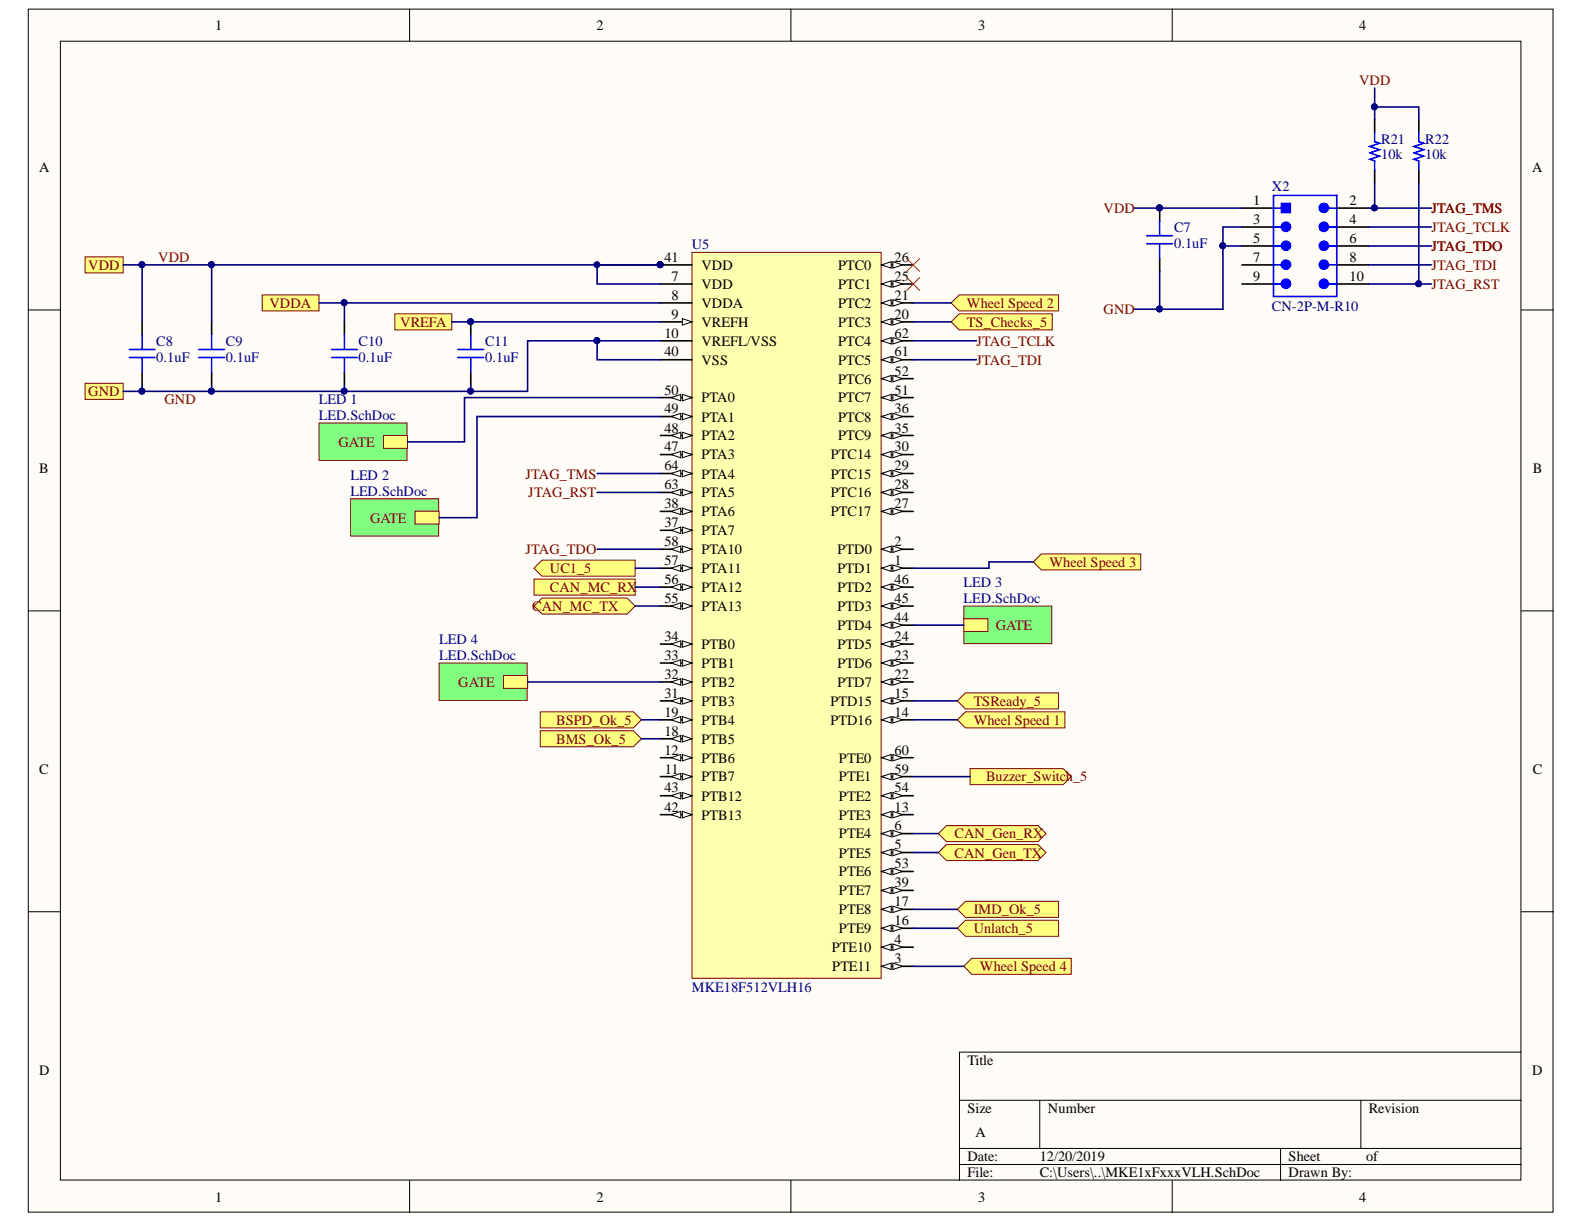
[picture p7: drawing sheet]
<svg xmlns="http://www.w3.org/2000/svg" width="279mm" height="216mm" viewBox="0 0 279 216" stroke-linecap="round" stroke-linejoin="round" font-family="sans-serif">
<defs><g id="words">
<g font-size="2.5">
<text x="38" y="5.3">1</text>
<text x="105.2" y="5.3">2</text>
<text x="172.5" y="5.3">3</text>
<text x="239.7" y="5.3">4</text>
<text x="6.9" y="30.4">A</text>
<text x="270.3" y="30.4">A</text>
<text x="221" y="36.2">1</text>
<text x="221" y="39.5">3</text>
<text x="238" y="36.2">2</text>
<text x="238" y="39.5">4</text>
<text x="117.2" y="46.2">41</text>
<text x="123.7" y="47.6">VDD</text>
<text x="147.8" y="47.6">PTC0</text>
<text x="157.8" y="46.2">26</text>
<text x="221" y="42.8">5</text>
<text x="221" y="46.2">7</text>
<text x="238" y="42.8">6</text>
<text x="238" y="46.2">8</text>
<text x="118.5" y="49.5">7</text>
<text x="118.5" y="52.9">8</text>
<text x="123.7" y="50.9">VDD</text>
<text x="147.8" y="50.9">PTC1</text>
<text x="157.8" y="52.9">21</text>
<text x="157.8" y="49.5">25</text>
<text x="221" y="49.5">9</text>
<text x="238" y="49.5">10</text>
<text x="117.2" y="59.6">10</text>
<text x="118.5" y="56.2">9</text>
<text x="123.7" y="54.3">VDDA</text>
<text x="123.7" y="57.6">VREFH</text>
<text x="147.8" y="57.6">PTC3</text>
<text x="147.8" y="54.3">PTC2</text>
<text x="157.8" y="56.2">20</text>
<text x="157.8" y="59.6">62</text>
<text x="117.2" y="62.9">40</text>
<text x="123.7" y="61">VREFL/VSS</text>
<text x="123.7" y="64.3">VSS</text>
<text x="147.8" y="64.3">PTC5</text>
<text x="147.8" y="61">PTC4</text>
<text x="157.8" y="62.9">61</text>
<text x="117.2" y="69.6">50</text>
<text x="123.7" y="71">PTA0</text>
<text x="147.8" y="71">PTC7</text>
<text x="147.8" y="67.7">PTC6</text>
<text x="157.8" y="69.6">51</text>
<text x="157.8" y="66.2">52</text>
<text x="117.2" y="76.3">48</text>
<text x="117.2" y="72.9">49</text>
<text x="123.7" y="77.7">PTA2</text>
<text x="123.7" y="74.4">PTA1</text>
<text x="147.8" y="77.7">PTC9</text>
<text x="147.8" y="74.4">PTC8</text>
<text x="157.8" y="76.3">35</text>
<text x="157.8" y="72.9">36</text>
<text x="6.9" y="83.5">B</text>
<text x="117.2" y="79.6">47</text>
<text x="117.2" y="83">64</text>
<text x="123.7" y="81">PTA3</text>
<text x="146.5" y="81">PTC14</text>
<text x="157.8" y="83">29</text>
<text x="157.8" y="79.6">30</text>
<text x="270.3" y="83.5">B</text>
<text x="117.2" y="89.7">38</text>
<text x="117.2" y="86.3">63</text>
<text x="123.7" y="87.7">PTA5</text>
<text x="123.7" y="84.4">PTA4</text>
<text x="146.5" y="87.7">PTC16</text>
<text x="146.5" y="84.4">PTC15</text>
<text x="157.8" y="89.7">27</text>
<text x="157.8" y="86.3">28</text>
<text x="117.2" y="93">37</text>
<text x="123.7" y="94.4">PTA7</text>
<text x="123.7" y="91.1">PTA6</text>
<text x="146.5" y="91.1">PTC17</text>
<text x="117.2" y="99.7">57</text>
<text x="117.2" y="96.3">58</text>
<text x="123.7" y="101.1">PTA11</text>
<text x="123.7" y="97.8">PTA10</text>
<text x="147.7" y="101.1">PTD1</text>
<text x="147.7" y="97.8">PTD0</text>
<text x="157.8" y="99.7">1</text>
<text x="157.8" y="96.3">2</text>
<text x="117.2" y="106.4">55</text>
<text x="117.2" y="103">56</text>
<text x="123.7" y="107.7">PTA13</text>
<text x="123.7" y="104.4">PTA12</text>
<text x="147.7" y="107.7">PTD3</text>
<text x="147.7" y="104.4">PTD2</text>
<text x="157.8" y="106.4">45</text>
<text x="157.8" y="103">46</text>
<text x="117.2" y="113.1">34</text>
<text x="147.7" y="111.1">PTD4</text>
<text x="157.8" y="113.1">24</text>
<text x="157.8" y="109.7">44</text>
<text x="117.2" y="119.7">32</text>
<text x="117.2" y="116.4">33</text>
<text x="123.7" y="117.8">PTB1</text>
<text x="123.7" y="114.5">PTB0</text>
<text x="147.7" y="117.8">PTD6</text>
<text x="147.7" y="114.5">PTD5</text>
<text x="157.8" y="119.7">22</text>
<text x="157.8" y="116.4">23</text>
<text x="117.2" y="123">31</text>
<text x="123.7" y="124.5">PTB3</text>
<text x="123.7" y="121.2">PTB2</text>
<text x="146.5" y="124.5">PTD15</text>
<text x="147.7" y="121.2">PTD7</text>
<text x="157.8" y="123">15</text>
<text x="117.2" y="129.8">18</text>
<text x="117.2" y="126.4">19</text>
<text x="123.7" y="131.2">PTB5</text>
<text x="123.7" y="127.9">PTB4</text>
<text x="146.5" y="127.9">PTD16</text>
<text x="157.8" y="126.4">14</text>
<text x="6.9" y="136.6">C</text>
<text x="117.2" y="133.1">12</text>
<text x="117.3" y="136.5">11</text>
<text x="123.7" y="137.8">PTB7</text>
<text x="123.7" y="134.5">PTB6</text>
<text x="148" y="137.8">PTE1</text>
<text x="148" y="134.5">PTE0</text>
<text x="157.8" y="136.5">59</text>
<text x="157.8" y="133.1">60</text>
<text x="270.3" y="136.6">C</text>
<text x="117.2" y="143.2">42</text>
<text x="117.2" y="139.8">43</text>
<text x="123.7" y="141.2">PTB12</text>
<text x="148" y="141.2">PTE2</text>
<text x="157.8" y="143.2">13</text>
<text x="157.8" y="139.8">54</text>
<text x="123.7" y="144.6">PTB13</text>
<text x="148" y="147.9">PTE4</text>
<text x="148" y="144.6">PTE3</text>
<text x="157.8" y="149.8">5</text>
<text x="157.8" y="146.5">6</text>
<text x="148" y="151.3">PTE5</text>
<text x="148" y="154.6">PTE6</text>
<text x="157.8" y="153.1">53</text>
<text x="148" y="161.2">PTE8</text>
<text x="148" y="157.9">PTE7</text>
<text x="157.8" y="159.9">17</text>
<text x="157.8" y="156.5">39</text>
<text x="146.7" y="167.9">PTE10</text>
<text x="148" y="164.6">PTE9</text>
<text x="157.8" y="166.6">4</text>
<text x="157.8" y="163.2">16</text>
<text x="146.8" y="171.3">PTE11</text>
<text x="157.8" y="169.9">3</text>
<text x="6.9" y="189.6">D</text>
<text x="170.6" y="187.9">Title</text>
<text x="270.3" y="189.6">D</text>
<text x="170.6" y="196.4">Size</text>
<text x="184.9" y="196.4">Number</text>
<text x="241.4" y="196.4">Revision</text>
<text x="172.1" y="200.6">A</text>
<text x="170.6" y="204.8">Date:</text>
<text x="170.6" y="207.6">File:</text>
<text x="183.4" y="204.8">12/20/2019</text>
<text x="183.4" y="207.6">C:\Users\..\MKE1xFxxxVLH.SchDoc</text>
<text x="227.3" y="204.8">Sheet</text>
<text x="227.3" y="207.6">Drawn By:</text>
<text x="241" y="204.8">of</text>
<text x="38" y="211.9">1</text>
<text x="105.2" y="211.9">2</text>
<text x="172.5" y="211.9">3</text>
<text x="239.7" y="211.9">4</text>
</g>
<g font-size="2.5" fill="#800000">
<text x="239.7" y="14.9">VDD</text>
<text x="194.7" y="37.6">VDD</text>
<text x="252.5" y="37.6">JTAG_TMS</text>
<text x="252.5" y="40.9">JTAG_TCLK</text>
<text x="15.6" y="47.6">VDD</text>
<text x="27.9" y="46.2">VDD</text>
<text x="252.5" y="44.3">JTAG_TDO</text>
<text x="252.5" y="47.6">JTAG_TDI</text>
<text x="252.5" y="50.9">JTAG_RST</text>
<text x="47.5" y="54.3">VDDA</text>
<text x="70.6" y="57.6">VREFA</text>
<text x="170.6" y="57.6">TS_Checks_5</text>
<text x="170.6" y="54.3">Wheel Speed 2</text>
<text x="194.7" y="55.4">GND</text>
<text x="172.3" y="64.3">JTAG_TDI</text>
<text x="172.3" y="61">JTAG_TCLK</text>
<text x="15.6" y="69.9">GND</text>
<text x="29" y="71.3">GND</text>
<text x="59.7" y="78.8">GATE</text>
<text x="92.7" y="84.4">JTAG_TMS</text>
<text x="93.2" y="87.7">JTAG_RST</text>
<text x="65.3" y="92.2">GATE</text>
<text x="92.7" y="97.8">JTAG_TDO</text>
<text x="97" y="101.1">UC1_5</text>
<text x="185.1" y="100">Wheel Speed 3</text>
<text x="93.9" y="107.7">CAN_MC_TX</text>
<text x="97" y="104.4">CAN_MC_RX</text>
<text x="175.6" y="111.1">GATE</text>
<text x="80.8" y="121.2">GATE</text>
<text x="171.7" y="124.5">TSReady_5</text>
<text x="98.1" y="127.9">BSPD_Ok_5</text>
<text x="98.1" y="131.2">BMS_Ok_5</text>
<text x="171.7" y="127.9">Wheel Speed 1</text>
<text x="173.9" y="137.8">Buzzer_Switch_5</text>
<text x="168.4" y="147.9">CAN_Gen_RX</text>
<text x="168.4" y="151.3">CAN_Gen_TX</text>
<text x="171.7" y="161.2">IMD_Ok_5</text>
<text x="171.7" y="164.6">Unlatch_5</text>
<text x="172.8" y="171.3">Wheel Speed 4</text>
</g>
<g font-size="2.5" fill="#000080">
<text x="243.6" y="28.1">10k</text>
<text x="243.6" y="25.3">R21</text>
<text x="251.4" y="28.1">10k</text>
<text x="251.4" y="25.3">R22</text>
<text x="224.3" y="33.6">X2</text>
<text x="207.1" y="40.9">C7</text>
<text x="122" y="43.9">U5</text>
<text x="207.1" y="43.8">0.1uF</text>
<text x="224.3" y="54.8">CN-2P-M-R10</text>
<text x="27.6" y="63.8">0.1uF</text>
<text x="27.6" y="61">C8</text>
<text x="39.8" y="63.8">0.1uF</text>
<text x="39.8" y="61">C9</text>
<text x="63.3" y="63.8">0.1uF</text>
<text x="63.3" y="61">C10</text>
<text x="85.6" y="63.8">0.1uF</text>
<text x="85.6" y="61">C11</text>
<text x="56.2" y="71.2">LED 1</text>
<text x="56.2" y="74">LED.SchDoc</text>
<text x="61.8" y="84.7">LED 2</text>
<text x="61.8" y="87.5">LED.SchDoc</text>
<text x="170" y="103.6">LED 3</text>
<text x="170" y="106.4">LED.SchDoc</text>
<text x="77.5" y="113.6">LED 4</text>
<text x="77.5" y="116.4">LED.SchDoc</text>
<text x="122" y="174.9">MKE18F512VLH16</text>
</g>
</g></defs>
<g fill="#fffcf8" stroke="#000" stroke-width=".18">
<path d="M5 1.6h268.9v212.2h-268.9z"/>
<path d="M10.7 7.3h257.6v200.8h-257.6z"/>
</g>
<g fill="none" stroke="#000" stroke-width=".18">
<path d="M72.2 1.6v5.7M139.5 1.6v5.7M206.8 1.6v5.7M5 54.7h5.7M268.4 54.7h5.6M5 107.8h5.7M268.4 107.8h5.6M5 160.8h5.7M268.4 160.8h5.6M169.2 194.1h99.2M183.4 194.1v8.5M240 194.1v8.5"/>
<path d="M268.4 185.6h-99.2v22.6M72.2 208.2v5.7M139.5 208.2v5.7M169.2 202.6h99.2M169.2 205.4h99.2M206.8 208.2v5.7M225.9 202.6v5.6"/>
</g>
<path d="M122.1 44.5h33.3v128.1h-33.3z" fill="#ffffb0" stroke="#800000" stroke-width=".18"/>
<path d="M155.5 100.2h5.6" fill="none" stroke="#000" stroke-width=".28"/>
<path d="M155.5 100.2l1.7-.5v1.1z" fill="#fffcf8"/>
<path d="M155.5 100.2l1.7-.5v1.1z" fill="none" stroke="#000" stroke-width=".18"/>
<path d="M157.5 99.7l1.7 .5-1.7 .6z" fill="#fffcf8"/>
<path d="M157.5 99.7l1.7 .5-1.7 .6z" fill="none" stroke="#000" stroke-width=".18"/>
<path d="M155.5 96.9h5.6" fill="none" stroke="#000" stroke-width=".28"/>
<path d="M155.5 96.9l1.7-.6v1.1z" fill="#fffcf8"/>
<path d="M155.5 96.9l1.7-.6v1.1z" fill="none" stroke="#000" stroke-width=".18"/>
<path d="M157.5 96.3l1.7 .6-1.7 .5z" fill="#fffcf8"/>
<path d="M157.5 96.3l1.7 .6-1.7 .5z" fill="none" stroke="#000" stroke-width=".18"/>
<path d="M155.5 170.4h5.6" fill="none" stroke="#000" stroke-width=".28"/>
<path d="M155.5 170.4l1.7-.5v1.1z" fill="#fffcf8"/>
<path d="M155.5 170.4l1.7-.5v1.1z" fill="none" stroke="#000" stroke-width=".18"/>
<path d="M157.5 169.9l1.7 .5-1.7 .6z" fill="#fffcf8"/>
<path d="M157.5 169.9l1.7 .5-1.7 .6z" fill="none" stroke="#000" stroke-width=".18"/>
<path d="M155.5 167.1h5.6" fill="none" stroke="#000" stroke-width=".28"/>
<path d="M155.5 167.1l1.7-.6v1.1z" fill="#fffcf8"/>
<path d="M155.5 167.1l1.7-.6v1.1z" fill="none" stroke="#000" stroke-width=".18"/>
<path d="M157.5 166.5l1.7 .6-1.7 .5z" fill="#fffcf8"/>
<path d="M157.5 166.5l1.7 .6-1.7 .5z" fill="none" stroke="#000" stroke-width=".18"/>
<path d="M155.5 150.4h5.6" fill="none" stroke="#000" stroke-width=".28"/>
<path d="M155.5 150.4l1.7-.6v1.1z" fill="#fffcf8"/>
<path d="M155.5 150.4l1.7-.6v1.1z" fill="none" stroke="#000" stroke-width=".18"/>
<path d="M157.5 149.8l1.7 .6-1.7 .5z" fill="#fffcf8"/>
<path d="M157.5 149.8l1.7 .6-1.7 .5z" fill="none" stroke="#000" stroke-width=".18"/>
<path d="M155.5 147h5.6" fill="none" stroke="#000" stroke-width=".28"/>
<path d="M155.5 147l1.7-.5v1.1z" fill="#fffcf8"/>
<path d="M155.5 147l1.7-.5v1.1z" fill="none" stroke="#000" stroke-width=".18"/>
<path d="M157.5 146.5l1.7 .5-1.7 .6z" fill="#fffcf8"/>
<path d="M157.5 146.5l1.7 .5-1.7 .6z" fill="none" stroke="#000" stroke-width=".18"/>
<path d="M116.5 50.1h5.6M116.5 53.4h5.6M116.5 56.8h5.6" fill="none" stroke="#000" stroke-width=".28"/>
<path d="M120.4 56.2l1.7 .6-1.7 .5z" fill="#fffcf8"/>
<path d="M120.4 56.2l1.7 .6-1.7 .5z" fill="none" stroke="#000" stroke-width=".18"/>
<path d="M116.5 60.1h5.6M116.5 137h5.6" fill="none" stroke="#000" stroke-width=".28"/>
<path d="M120.4 136.4l1.7 .6-1.7 .6z" fill="#fffcf8"/>
<path d="M120.4 136.4l1.7 .6-1.7 .6z" fill="none" stroke="#000" stroke-width=".18"/>
<path d="M118.4 137l1.7-.6v1.2z" fill="#fffcf8"/>
<path d="M118.4 137l1.7-.6v1.2z" fill="none" stroke="#000" stroke-width=".18"/>
<path d="M116.5 133.6h5.6" fill="none" stroke="#000" stroke-width=".28"/>
<path d="M120.4 133.1l1.7 .5-1.7 .6z" fill="#fffcf8"/>
<path d="M120.4 133.1l1.7 .5-1.7 .6z" fill="none" stroke="#000" stroke-width=".18"/>
<path d="M118.4 133.6l1.7-.5v1.1z" fill="#fffcf8"/>
<path d="M118.4 133.6l1.7-.5v1.1z" fill="none" stroke="#000" stroke-width=".18"/>
<path d="M155.5 143.7h5.6" fill="none" stroke="#000" stroke-width=".28"/>
<path d="M155.5 143.7l1.7-.6v1.2z" fill="#fffcf8"/>
<path d="M155.5 143.7l1.7-.6v1.2z" fill="none" stroke="#000" stroke-width=".18"/>
<path d="M157.5 143.1l1.7 .6-1.7 .6z" fill="#fffcf8"/>
<path d="M157.5 143.1l1.7 .6-1.7 .6z" fill="none" stroke="#000" stroke-width=".18"/>
<path d="M155.5 127h5.6" fill="none" stroke="#000" stroke-width=".28"/>
<path d="M155.5 127l1.7-.6v1.1z" fill="#fffcf8"/>
<path d="M155.5 127l1.7-.6v1.1z" fill="none" stroke="#000" stroke-width=".18"/>
<path d="M157.5 126.4l1.7 .6-1.7 .5z" fill="#fffcf8"/>
<path d="M157.5 126.4l1.7 .6-1.7 .5z" fill="none" stroke="#000" stroke-width=".18"/>
<path d="M155.5 123.6h5.6" fill="none" stroke="#000" stroke-width=".28"/>
<path d="M155.5 123.6l1.7-.5v1.1z" fill="#fffcf8"/>
<path d="M155.5 123.6l1.7-.5v1.1z" fill="none" stroke="#000" stroke-width=".18"/>
<path d="M157.5 123.1l1.7 .5-1.7 .6z" fill="#fffcf8"/>
<path d="M157.5 123.1l1.7 .5-1.7 .6z" fill="none" stroke="#000" stroke-width=".18"/>
<path d="M155.5 163.7h5.6" fill="none" stroke="#000" stroke-width=".28"/>
<path d="M155.5 163.7l1.7-.5v1.1z" fill="#fffcf8"/>
<path d="M155.5 163.7l1.7-.5v1.1z" fill="none" stroke="#000" stroke-width=".18"/>
<path d="M157.5 163.2l1.7 .5-1.7 .6z" fill="#fffcf8"/>
<path d="M157.5 163.2l1.7 .5-1.7 .6z" fill="none" stroke="#000" stroke-width=".18"/>
<path d="M155.5 160.4h5.6" fill="none" stroke="#000" stroke-width=".28"/>
<path d="M155.5 160.4l1.7-.6v1.2z" fill="#fffcf8"/>
<path d="M155.5 160.4l1.7-.6v1.2z" fill="none" stroke="#000" stroke-width=".18"/>
<path d="M157.5 159.8l1.7 .6-1.7 .6z" fill="#fffcf8"/>
<path d="M157.5 159.8l1.7 .6-1.7 .6z" fill="none" stroke="#000" stroke-width=".18"/>
<path d="M116.5 130.3h5.6" fill="none" stroke="#000" stroke-width=".28"/>
<path d="M120.4 129.7l1.7 .6-1.7 .6z" fill="#fffcf8"/>
<path d="M120.4 129.7l1.7 .6-1.7 .6z" fill="none" stroke="#000" stroke-width=".18"/>
<path d="M118.4 130.3l1.7-.6v1.2z" fill="#fffcf8"/>
<path d="M118.4 130.3l1.7-.6v1.2z" fill="none" stroke="#000" stroke-width=".18"/>
<path d="M116.5 127h5.6" fill="none" stroke="#000" stroke-width=".28"/>
<path d="M120.4 126.4l1.7 .6-1.7 .5z" fill="#fffcf8"/>
<path d="M120.4 126.4l1.7 .6-1.7 .5z" fill="none" stroke="#000" stroke-width=".18"/>
<path d="M118.4 127l1.7-.6v1.1z" fill="#fffcf8"/>
<path d="M118.4 127l1.7-.6v1.1z" fill="none" stroke="#000" stroke-width=".18"/>
<path d="M155.5 56.8h5.6" fill="none" stroke="#000" stroke-width=".28"/>
<path d="M155.5 56.8l1.7-.6v1.1z" fill="#fffcf8"/>
<path d="M155.5 56.8l1.7-.6v1.1z" fill="none" stroke="#000" stroke-width=".18"/>
<path d="M157.5 56.2l1.7 .6-1.7 .5z" fill="#fffcf8"/>
<path d="M157.5 56.2l1.7 .6-1.7 .5z" fill="none" stroke="#000" stroke-width=".18"/>
<path d="M155.5 53.4h5.6" fill="none" stroke="#000" stroke-width=".28"/>
<path d="M155.5 53.4l1.7-.5v1.1z" fill="#fffcf8"/>
<path d="M155.5 53.4l1.7-.5v1.1z" fill="none" stroke="#000" stroke-width=".18"/>
<path d="M157.5 52.9l1.7 .5-1.7 .6z" fill="#fffcf8"/>
<path d="M157.5 52.9l1.7 .5-1.7 .6z" fill="none" stroke="#000" stroke-width=".18"/>
<path d="M155.5 120.3h5.6" fill="none" stroke="#000" stroke-width=".28"/>
<path d="M155.5 120.3l1.7-.6v1.2z" fill="#fffcf8"/>
<path d="M155.5 120.3l1.7-.6v1.2z" fill="none" stroke="#000" stroke-width=".18"/>
<path d="M157.5 119.7l1.7 .6-1.7 .6z" fill="#fffcf8"/>
<path d="M157.5 119.7l1.7 .6-1.7 .6z" fill="none" stroke="#000" stroke-width=".18"/>
<path d="M155.5 116.9h5.6" fill="none" stroke="#000" stroke-width=".28"/>
<path d="M155.5 116.9l1.7-.5v1.1z" fill="#fffcf8"/>
<path d="M155.5 116.9l1.7-.5v1.1z" fill="none" stroke="#000" stroke-width=".18"/>
<path d="M157.5 116.4l1.7 .5-1.7 .6z" fill="#fffcf8"/>
<path d="M157.5 116.4l1.7 .5-1.7 .6z" fill="none" stroke="#000" stroke-width=".18"/>
<path d="M155.5 113.6h5.6" fill="none" stroke="#000" stroke-width=".28"/>
<path d="M155.5 113.6l1.7-.6v1.2z" fill="#fffcf8"/>
<path d="M155.5 113.6l1.7-.6v1.2z" fill="none" stroke="#000" stroke-width=".18"/>
<path d="M157.5 113l1.7 .6-1.7 .6z" fill="#fffcf8"/>
<path d="M157.5 113l1.7 .6-1.7 .6z" fill="none" stroke="#000" stroke-width=".18"/>
<path d="M155.5 50.1h5.6" fill="none" stroke="#000" stroke-width=".28"/>
<path d="M155.5 50.1l1.7-.6v1.2z" fill="#fffcf8"/>
<path d="M155.5 50.1l1.7-.6v1.2z" fill="none" stroke="#000" stroke-width=".18"/>
<path d="M157.5 49.5l1.7 .6-1.7 .6z" fill="#fffcf8"/>
<path d="M157.5 49.5l1.7 .6-1.7 .6z" fill="none" stroke="#000" stroke-width=".18"/>
<path d="M155.5 46.7h5.6" fill="none" stroke="#000" stroke-width=".28"/>
<path d="M155.5 46.7l1.7-.5v1.1z" fill="#fffcf8"/>
<path d="M155.5 46.7l1.7-.5v1.1z" fill="none" stroke="#000" stroke-width=".18"/>
<path d="M157.5 46.2l1.7 .5-1.7 .6z" fill="#fffcf8"/>
<path d="M157.5 46.2l1.7 .5-1.7 .6z" fill="none" stroke="#000" stroke-width=".18"/>
<path d="M155.5 90.2h5.6" fill="none" stroke="#000" stroke-width=".28"/>
<path d="M155.5 90.2l1.7-.6v1.2z" fill="#fffcf8"/>
<path d="M155.5 90.2l1.7-.6v1.2z" fill="none" stroke="#000" stroke-width=".18"/>
<path d="M157.5 89.6l1.7 .6-1.7 .6z" fill="#fffcf8"/>
<path d="M157.5 89.6l1.7 .6-1.7 .6z" fill="none" stroke="#000" stroke-width=".18"/>
<path d="M155.5 86.9h5.6" fill="none" stroke="#000" stroke-width=".28"/>
<path d="M155.5 86.9l1.7-.6v1.1z" fill="#fffcf8"/>
<path d="M155.5 86.9l1.7-.6v1.1z" fill="none" stroke="#000" stroke-width=".18"/>
<path d="M157.5 86.3l1.7 .6-1.7 .5z" fill="#fffcf8"/>
<path d="M157.5 86.3l1.7 .6-1.7 .5z" fill="none" stroke="#000" stroke-width=".18"/>
<path d="M155.5 83.5h5.6" fill="none" stroke="#000" stroke-width=".28"/>
<path d="M155.5 83.5l1.7-.5v1.1z" fill="#fffcf8"/>
<path d="M155.5 83.5l1.7-.5v1.1z" fill="none" stroke="#000" stroke-width=".18"/>
<path d="M157.5 83l1.7 .5-1.7 .6z" fill="#fffcf8"/>
<path d="M157.5 83l1.7 .5-1.7 .6z" fill="none" stroke="#000" stroke-width=".18"/>
<path d="M155.5 80.2h5.6" fill="none" stroke="#000" stroke-width=".28"/>
<path d="M155.5 80.2l1.7-.6v1.1z" fill="#fffcf8"/>
<path d="M155.5 80.2l1.7-.6v1.1z" fill="none" stroke="#000" stroke-width=".18"/>
<path d="M157.5 79.6l1.7 .6-1.7 .5z" fill="#fffcf8"/>
<path d="M157.5 79.6l1.7 .6-1.7 .5z" fill="none" stroke="#000" stroke-width=".18"/>
<path d="M116.5 123.6h5.6" fill="none" stroke="#000" stroke-width=".28"/>
<path d="M120.4 123.1l1.7 .5-1.7 .6z" fill="#fffcf8"/>
<path d="M120.4 123.1l1.7 .5-1.7 .6z" fill="none" stroke="#000" stroke-width=".18"/>
<path d="M118.4 123.6l1.7-.5v1.1z" fill="#fffcf8"/>
<path d="M118.4 123.6l1.7-.5v1.1z" fill="none" stroke="#000" stroke-width=".18"/>
<path d="M116.5 120.3h5.6" fill="none" stroke="#000" stroke-width=".28"/>
<path d="M120.4 119.7l1.7 .6-1.7 .6z" fill="#fffcf8"/>
<path d="M120.4 119.7l1.7 .6-1.7 .6z" fill="none" stroke="#000" stroke-width=".18"/>
<path d="M118.4 120.3l1.7-.6v1.2z" fill="#fffcf8"/>
<path d="M118.4 120.3l1.7-.6v1.2z" fill="none" stroke="#000" stroke-width=".18"/>
<path d="M116.5 116.9h5.6" fill="none" stroke="#000" stroke-width=".28"/>
<path d="M120.4 116.4l1.7 .5-1.7 .6z" fill="#fffcf8"/>
<path d="M120.4 116.4l1.7 .5-1.7 .6z" fill="none" stroke="#000" stroke-width=".18"/>
<path d="M118.4 116.9l1.7-.5v1.1z" fill="#fffcf8"/>
<path d="M118.4 116.9l1.7-.5v1.1z" fill="none" stroke="#000" stroke-width=".18"/>
<path d="M116.5 113.6h5.6" fill="none" stroke="#000" stroke-width=".28"/>
<path d="M120.4 113l1.7 .6-1.7 .6z" fill="#fffcf8"/>
<path d="M120.4 113l1.7 .6-1.7 .6z" fill="none" stroke="#000" stroke-width=".18"/>
<path d="M118.4 113.6l1.7-.6v1.2z" fill="#fffcf8"/>
<path d="M118.4 113.6l1.7-.6v1.2z" fill="none" stroke="#000" stroke-width=".18"/>
<path d="M155.5 76.8h5.6" fill="none" stroke="#000" stroke-width=".28"/>
<path d="M155.5 76.8l1.7-.6v1.2z" fill="#fffcf8"/>
<path d="M155.5 76.8l1.7-.6v1.2z" fill="none" stroke="#000" stroke-width=".18"/>
<path d="M157.5 76.2l1.7 .6-1.7 .6z" fill="#fffcf8"/>
<path d="M157.5 76.2l1.7 .6-1.7 .6z" fill="none" stroke="#000" stroke-width=".18"/>
<path d="M155.5 73.5h5.6" fill="none" stroke="#000" stroke-width=".28"/>
<path d="M155.5 73.5l1.7-.6v1.1z" fill="#fffcf8"/>
<path d="M155.5 73.5l1.7-.6v1.1z" fill="none" stroke="#000" stroke-width=".18"/>
<path d="M157.5 72.9l1.7 .6-1.7 .5z" fill="#fffcf8"/>
<path d="M157.5 72.9l1.7 .6-1.7 .5z" fill="none" stroke="#000" stroke-width=".18"/>
<path d="M116.5 93.5h5.6" fill="none" stroke="#000" stroke-width=".28"/>
<path d="M120.4 93l1.7 .5-1.7 .6z" fill="#fffcf8"/>
<path d="M120.4 93l1.7 .5-1.7 .6z" fill="none" stroke="#000" stroke-width=".18"/>
<path d="M118.4 93.5l1.7-.5v1.1z" fill="#fffcf8"/>
<path d="M118.4 93.5l1.7-.5v1.1z" fill="none" stroke="#000" stroke-width=".18"/>
<path d="M116.5 90.2h5.6" fill="none" stroke="#000" stroke-width=".28"/>
<path d="M120.4 89.6l1.7 .6-1.7 .6z" fill="#fffcf8"/>
<path d="M120.4 89.6l1.7 .6-1.7 .6z" fill="none" stroke="#000" stroke-width=".18"/>
<path d="M118.4 90.2l1.7-.6v1.2z" fill="#fffcf8"/>
<path d="M118.4 90.2l1.7-.6v1.2z" fill="none" stroke="#000" stroke-width=".18"/>
<path d="M155.5 157.1h5.6" fill="none" stroke="#000" stroke-width=".28"/>
<path d="M155.5 157.1l1.7-.6v1.1z" fill="#fffcf8"/>
<path d="M155.5 157.1l1.7-.6v1.1z" fill="none" stroke="#000" stroke-width=".18"/>
<path d="M157.5 156.5l1.7 .6-1.7 .5z" fill="#fffcf8"/>
<path d="M157.5 156.5l1.7 .6-1.7 .5z" fill="none" stroke="#000" stroke-width=".18"/>
<path d="M116.5 46.7h5.6M116.5 63.5h5.6M116.5 143.7h5.6" fill="none" stroke="#000" stroke-width=".28"/>
<circle cx="116.4" cy="46.7" r=".52" fill="#000080" stroke="#000080" stroke-width=".18"/>
<path d="M120.4 143.1l1.7 .6-1.7 .6z" fill="#fffcf8"/>
<path d="M120.4 143.1l1.7 .6-1.7 .6z" fill="none" stroke="#000" stroke-width=".18"/>
<path d="M118.4 143.7l1.7-.6v1.2z" fill="#fffcf8"/>
<path d="M118.4 143.7l1.7-.6v1.2z" fill="none" stroke="#000" stroke-width=".18"/>
<path d="M116.5 140.4h5.6" fill="none" stroke="#000" stroke-width=".28"/>
<path d="M120.4 139.8l1.7 .6-1.7 .5z" fill="#fffcf8"/>
<path d="M120.4 139.8l1.7 .6-1.7 .5z" fill="none" stroke="#000" stroke-width=".18"/>
<path d="M118.4 140.4l1.7-.6v1.1z" fill="#fffcf8"/>
<path d="M118.4 140.4l1.7-.6v1.1z" fill="none" stroke="#000" stroke-width=".18"/>
<path d="M155.5 110.3h5.6" fill="none" stroke="#000" stroke-width=".28"/>
<path d="M155.5 110.3l1.7-.6v1.1z" fill="#fffcf8"/>
<path d="M155.5 110.3l1.7-.6v1.1z" fill="none" stroke="#000" stroke-width=".18"/>
<path d="M157.5 109.7l1.7 .6-1.7 .5z" fill="#fffcf8"/>
<path d="M157.5 109.7l1.7 .6-1.7 .5z" fill="none" stroke="#000" stroke-width=".18"/>
<path d="M155.5 106.9h5.6" fill="none" stroke="#000" stroke-width=".28"/>
<path d="M155.5 106.9l1.7-.6v1.2z" fill="#fffcf8"/>
<path d="M155.5 106.9l1.7-.6v1.2z" fill="none" stroke="#000" stroke-width=".18"/>
<path d="M157.5 106.3l1.7 .6-1.7 .6z" fill="#fffcf8"/>
<path d="M157.5 106.3l1.7 .6-1.7 .6z" fill="none" stroke="#000" stroke-width=".18"/>
<path d="M155.5 103.6h5.6" fill="none" stroke="#000" stroke-width=".28"/>
<path d="M155.5 103.6l1.7-.6v1.1z" fill="#fffcf8"/>
<path d="M155.5 103.6l1.7-.6v1.1z" fill="none" stroke="#000" stroke-width=".18"/>
<path d="M157.5 103l1.7 .6-1.7 .5z" fill="#fffcf8"/>
<path d="M157.5 103l1.7 .6-1.7 .5z" fill="none" stroke="#000" stroke-width=".18"/>
<path d="M116.5 80.2h5.6" fill="none" stroke="#000" stroke-width=".28"/>
<path d="M120.4 79.6l1.7 .6-1.7 .5z" fill="#fffcf8"/>
<path d="M120.4 79.6l1.7 .6-1.7 .5z" fill="none" stroke="#000" stroke-width=".18"/>
<path d="M118.4 80.2l1.7-.6v1.1z" fill="#fffcf8"/>
<path d="M118.4 80.2l1.7-.6v1.1z" fill="none" stroke="#000" stroke-width=".18"/>
<path d="M116.5 76.8h5.6" fill="none" stroke="#000" stroke-width=".28"/>
<path d="M120.4 76.2l1.7 .6-1.7 .6z" fill="#fffcf8"/>
<path d="M120.4 76.2l1.7 .6-1.7 .6z" fill="none" stroke="#000" stroke-width=".18"/>
<path d="M118.4 76.8l1.7-.6v1.2z" fill="#fffcf8"/>
<path d="M118.4 76.8l1.7-.6v1.2z" fill="none" stroke="#000" stroke-width=".18"/>
<path d="M116.5 73.5h5.6" fill="none" stroke="#000" stroke-width=".28"/>
<path d="M120.4 72.9l1.7 .6-1.7 .5z" fill="#fffcf8"/>
<path d="M120.4 72.9l1.7 .6-1.7 .5z" fill="none" stroke="#000" stroke-width=".18"/>
<path d="M118.4 73.5l1.7-.6v1.1z" fill="#fffcf8"/>
<path d="M118.4 73.5l1.7-.6v1.1z" fill="none" stroke="#000" stroke-width=".18"/>
<path d="M116.5 70.1h5.6" fill="none" stroke="#000" stroke-width=".28"/>
<path d="M120.4 69.6l1.7 .5-1.7 .6z" fill="#fffcf8"/>
<path d="M120.4 69.6l1.7 .5-1.7 .6z" fill="none" stroke="#000" stroke-width=".18"/>
<path d="M118.4 70.1l1.7-.5v1.1z" fill="#fffcf8"/>
<path d="M118.4 70.1l1.7-.5v1.1z" fill="none" stroke="#000" stroke-width=".18"/>
<path d="M155.5 70.1h5.6" fill="none" stroke="#000" stroke-width=".28"/>
<path d="M155.5 70.1l1.7-.5v1.1z" fill="#fffcf8"/>
<path d="M155.5 70.1l1.7-.5v1.1z" fill="none" stroke="#000" stroke-width=".18"/>
<path d="M157.5 69.6l1.7 .5-1.7 .6z" fill="#fffcf8"/>
<path d="M157.5 69.6l1.7 .5-1.7 .6z" fill="none" stroke="#000" stroke-width=".18"/>
<path d="M155.5 66.8h5.6" fill="none" stroke="#000" stroke-width=".28"/>
<path d="M155.5 66.8l1.7-.6v1.2z" fill="#fffcf8"/>
<path d="M155.5 66.8l1.7-.6v1.2z" fill="none" stroke="#000" stroke-width=".18"/>
<path d="M157.5 66.2l1.7 .6-1.7 .6z" fill="#fffcf8"/>
<path d="M157.5 66.2l1.7 .6-1.7 .6z" fill="none" stroke="#000" stroke-width=".18"/>
<path d="M155.5 153.7h5.6" fill="none" stroke="#000" stroke-width=".28"/>
<path d="M155.5 153.7l1.7-.5v1.1z" fill="#fffcf8"/>
<path d="M155.5 153.7l1.7-.5v1.1z" fill="none" stroke="#000" stroke-width=".18"/>
<path d="M157.5 153.2l1.7 .5-1.7 .6z" fill="#fffcf8"/>
<path d="M157.5 153.2l1.7 .5-1.7 .6z" fill="none" stroke="#000" stroke-width=".18"/>
<path d="M155.5 140.4h5.6" fill="none" stroke="#000" stroke-width=".28"/>
<path d="M155.5 140.4l1.7-.6v1.1z" fill="#fffcf8"/>
<path d="M155.5 140.4l1.7-.6v1.1z" fill="none" stroke="#000" stroke-width=".18"/>
<path d="M157.5 139.8l1.7 .6-1.7 .5z" fill="#fffcf8"/>
<path d="M157.5 139.8l1.7 .6-1.7 .5z" fill="none" stroke="#000" stroke-width=".18"/>
<path d="M116.5 106.9h5.6" fill="none" stroke="#000" stroke-width=".28"/>
<path d="M120.4 106.3l1.7 .6-1.7 .6z" fill="#fffcf8"/>
<path d="M120.4 106.3l1.7 .6-1.7 .6z" fill="none" stroke="#000" stroke-width=".18"/>
<path d="M118.4 106.9l1.7-.6v1.2z" fill="#fffcf8"/>
<path d="M118.4 106.9l1.7-.6v1.2z" fill="none" stroke="#000" stroke-width=".18"/>
<path d="M116.5 103.6h5.6" fill="none" stroke="#000" stroke-width=".28"/>
<path d="M120.4 103l1.7 .6-1.7 .5z" fill="#fffcf8"/>
<path d="M120.4 103l1.7 .6-1.7 .5z" fill="none" stroke="#000" stroke-width=".18"/>
<path d="M118.4 103.6l1.7-.6v1.1z" fill="#fffcf8"/>
<path d="M118.4 103.6l1.7-.6v1.1z" fill="none" stroke="#000" stroke-width=".18"/>
<path d="M116.5 100.2h5.6" fill="none" stroke="#000" stroke-width=".28"/>
<path d="M120.4 99.7l1.7 .5-1.7 .6z" fill="#fffcf8"/>
<path d="M120.4 99.7l1.7 .5-1.7 .6z" fill="none" stroke="#000" stroke-width=".18"/>
<path d="M118.4 100.2l1.7-.5v1.1z" fill="#fffcf8"/>
<path d="M118.4 100.2l1.7-.5v1.1z" fill="none" stroke="#000" stroke-width=".18"/>
<path d="M116.5 96.9h5.6" fill="none" stroke="#000" stroke-width=".28"/>
<path d="M120.4 96.3l1.7 .6-1.7 .5z" fill="#fffcf8"/>
<path d="M120.4 96.3l1.7 .6-1.7 .5z" fill="none" stroke="#000" stroke-width=".18"/>
<path d="M118.4 96.9l1.7-.6v1.1z" fill="#fffcf8"/>
<path d="M118.4 96.9l1.7-.6v1.1z" fill="none" stroke="#000" stroke-width=".18"/>
<path d="M155.5 137h5.6" fill="none" stroke="#000" stroke-width=".28"/>
<path d="M155.5 137l1.7-.6v1.2z" fill="#fffcf8"/>
<path d="M155.5 137l1.7-.6v1.2z" fill="none" stroke="#000" stroke-width=".18"/>
<path d="M157.5 136.4l1.7 .6-1.7 .6z" fill="#fffcf8"/>
<path d="M157.5 136.4l1.7 .6-1.7 .6z" fill="none" stroke="#000" stroke-width=".18"/>
<path d="M155.5 133.6h5.6" fill="none" stroke="#000" stroke-width=".28"/>
<path d="M155.5 133.6l1.7-.5v1.1z" fill="#fffcf8"/>
<path d="M155.5 133.6l1.7-.5v1.1z" fill="none" stroke="#000" stroke-width=".18"/>
<path d="M157.5 133.1l1.7 .5-1.7 .6z" fill="#fffcf8"/>
<path d="M157.5 133.1l1.7 .5-1.7 .6z" fill="none" stroke="#000" stroke-width=".18"/>
<path d="M155.5 63.5h5.6" fill="none" stroke="#000" stroke-width=".28"/>
<path d="M155.5 63.5l1.7-.6v1.1z" fill="#fffcf8"/>
<path d="M155.5 63.5l1.7-.6v1.1z" fill="none" stroke="#000" stroke-width=".18"/>
<path d="M157.5 62.9l1.7 .6-1.7 .5z" fill="#fffcf8"/>
<path d="M157.5 62.9l1.7 .6-1.7 .5z" fill="none" stroke="#000" stroke-width=".18"/>
<path d="M155.5 60.1h5.6" fill="none" stroke="#000" stroke-width=".28"/>
<path d="M155.5 60.1l1.7-.6v1.2z" fill="#fffcf8"/>
<path d="M155.5 60.1l1.7-.6v1.2z" fill="none" stroke="#000" stroke-width=".18"/>
<path d="M157.5 59.5l1.7 .6-1.7 .6z" fill="#fffcf8"/>
<path d="M157.5 59.5l1.7 .6-1.7 .6z" fill="none" stroke="#000" stroke-width=".18"/>
<path d="M116.5 86.9h5.6" fill="none" stroke="#000" stroke-width=".28"/>
<path d="M120.4 86.3l1.7 .6-1.7 .5z" fill="#fffcf8"/>
<path d="M120.4 86.3l1.7 .6-1.7 .5z" fill="none" stroke="#000" stroke-width=".18"/>
<path d="M118.4 86.9l1.7-.6v1.1z" fill="#fffcf8"/>
<path d="M118.4 86.9l1.7-.6v1.1z" fill="none" stroke="#000" stroke-width=".18"/>
<path d="M116.5 83.5h5.6" fill="none" stroke="#000" stroke-width=".28"/>
<path d="M120.4 83l1.7 .5-1.7 .6z" fill="#fffcf8"/>
<path d="M120.4 83l1.7 .5-1.7 .6z" fill="none" stroke="#000" stroke-width=".18"/>
<path d="M118.4 83.5l1.7-.5v1.1z" fill="#fffcf8"/>
<path d="M118.4 83.5l1.7-.5v1.1z" fill="none" stroke="#000" stroke-width=".18"/>
<circle cx="116.4" cy="46.7" r=".52" fill="#000080" stroke="#000080" stroke-width=".18"/>
<g fill="#ffff80" stroke="#800000" stroke-width=".18">
<path d="M15 45.3h6.7v2.8h-6.7z" fill-rule="evenodd"/>
<path d="M46.3 52h10v2.8h-10z" fill-rule="evenodd"/>
<path d="M69.6 55.4h10.1v2.8h-10.1z" fill-rule="evenodd"/>
</g>
<path d="M160 45.6l2.2 2.3M160 49l2.2 2.2M162.2 45.6l-2.2 2.3M162.2 49l-2.2 2.2" fill="none" stroke="#f00" stroke-width=".18"/>
<g fill="none" stroke="#000" stroke-width=".28">
<path d="M204.6 36.7v2.2M219.1 36.7h5.5M235.8 36.7h5.5M242.5 21.1v2.2M242.5 30v2.3M250.3 21.1v2.2M250.3 30v2.3M25.1 56.8v2.2M37.3 56.8v2.2M60.7 56.8v2.2M83 56.8v2.2M204.6 45.6v2.3"/>
<path d="M219.1 40h5.5M219.1 43.4h5.5M219.1 46.7h5.5M219.1 50.1h5.5M235.8 40h5.5M235.8 43.4h5.5M235.8 46.7h5.5M235.8 50.1h5.5M25.1 65.7v2.2M37.3 65.7v2.2M60.7 65.7v2.2M83 65.7v2.2"/>
</g>
<g fill="#000080" stroke="#000080" stroke-width=".18">
<circle cx="83" cy="56.7" r=".52"/>
<circle cx="204.5" cy="36.7" r=".52"/>
</g>
<g fill="none" stroke="#00f" stroke-width=".28">
<path d="M204.6 38.9v2.7M224.6 34.5h11.2v17.8h-11.2zM224.6 36.7h2.3M233.6 36.7h2.2M242.5 23.3v1.7l.8 .3-1.7 .5 1.7 .6-1.7 .6 1.7 .5-1.7 .6 .9 .3v1.6M250.3 23.3v1.7l.8 .3-1.7 .5 1.7 .6-1.7 .6 1.7 .5-1.7 .6 .9 .3v1.6M25.1 59v2.6M37.3 59v2.6M60.7 59v2.6M83 59v2.6M202.3 41.6h4.5M202.3 43h4.5"/>
<path d="M204.6 43v2.6M224.6 40h2.3M224.6 46.7h2.3M224.6 43.4h2.3M224.6 50.1h2.3M233.6 40h2.2M233.6 46.7h2.2M233.6 43.4h2.2M233.6 50.1h2.2M22.8 61.6h4.5M22.8 63.1h4.5M25.1 63.1v2.6"/>
<path d="M35.1 61.6h4.5M35.1 63.1h4.5M37.3 63.1v2.6M58.5 61.6h4.5M58.5 63.1h4.5M60.7 63.1v2.6M80.8 61.6h4.5M80.8 63.1h4.5M83 63.1v2.6"/>
</g>
<g fill="#00f" stroke="#00f" stroke-width=".28">
<path d="M226 35.9h1.6v1.6h-1.6z"/>
<circle cx="226.8" cy="40" r=".81"/>
<circle cx="233.5" cy="40" r=".81"/>
<circle cx="233.5" cy="36.7" r=".81"/>
<circle cx="226.8" cy="46.7" r=".81"/>
<circle cx="233.5" cy="46.7" r=".81"/>
<circle cx="226.8" cy="43.3" r=".81"/>
<circle cx="233.5" cy="43.3" r=".81"/>
<circle cx="226.8" cy="50.1" r=".81"/>
<circle cx="233.5" cy="50.1" r=".81"/>
</g>
<g fill="#ffff80" stroke="#800000" stroke-width=".18">
<path d="M15 67.6h6.7v2.8h-6.7z" fill-rule="evenodd"/>
<path d="M95.3 125.6h16.4l1.4 1.4-1.4 1.4h-16.4z" fill-rule="evenodd"/>
<path d="M95.3 128.9h16.4l1.4 1.4-1.4 1.4h-16.4z" fill-rule="evenodd"/>
<path d="M168.9 160.4l1.4-1.4h16.4v2.8h-16.4z" fill-rule="evenodd"/>
<path d="M168.9 163.7l1.4-1.4h16.4v2.9h-16.4z" fill-rule="evenodd"/>
<path d="M168.9 123.6l1.4-1.4h16.4v2.8h-16.4z" fill-rule="evenodd"/>
<path d="M167.8 56.8l1.4-1.4h16.4v2.8h-16.4z" fill-rule="evenodd"/>
<path d="M94.2 100.2l1.4-1.4h16.4v2.8h-16.4z" fill-rule="evenodd"/>
<path d="M171.1 135.6h16.4l1.5 1.4-1.5 1.4h-16.4z" fill-rule="evenodd"/>
<path d="M94.2 102.1h17.8v2.9h-17.8z" fill-rule="evenodd"/>
<path d="M167.8 53.4l1.4-1.4h17.5v2.8h-17.5z" fill-rule="evenodd"/>
<path d="M182.3 99.1l1.4-1.4h17.5v2.8h-17.5z" fill-rule="evenodd"/>
<path d="M170 170.4l1.4-1.4h17.6v2.9h-17.6z" fill-rule="evenodd"/>
<path d="M94.2 106.9l1.4-1.4h15l1.4 1.4-1.4 1.4h-15z" fill-rule="evenodd"/>
</g>
<path d="M56.3 74.6h15.5v6.6h-15.5z" fill="#80ff80" stroke="#800000" stroke-width=".18"/>
<path d="M67.6 76.8h4.3v2.3h-4.3z" fill-rule="evenodd" fill="#ffff80"/>
<path d="M67.6 76.8h4.3v2.3h-4.3z" fill="none" stroke="#800000" stroke-width=".18"/>
<path d="M170 106.9h15.5v6.6h-15.5z" fill="#80ff80" stroke="#800000" stroke-width=".18"/>
<path d="M170 109.1h4.3v2.3h-4.3z" fill-rule="evenodd" fill="#ffff80"/>
<path d="M170 109.1h4.3v2.3h-4.3z" fill="none" stroke="#800000" stroke-width=".18"/>
<path d="M77.5 116.9h15.5v6.6h-15.5z" fill="#80ff80" stroke="#800000" stroke-width=".18"/>
<path d="M88.8 119.2h4.3v2.2h-4.3z" fill-rule="evenodd" fill="#ffff80"/>
<path d="M88.8 119.2h4.3v2.2h-4.3z" fill="none" stroke="#800000" stroke-width=".18"/>
<g fill="#ffff80" stroke="#800000" stroke-width=".18">
<path d="M168.9 127l1.4-1.4h17.5v2.8h-17.5z" fill-rule="evenodd"/>
<path d="M165.5 150.4l1.4-1.4h16.2l1.4 1.4-1.4 1.4h-16.2z" fill-rule="evenodd"/>
<path d="M165.5 147l1.4-1.4h16.2l1.4 1.4-1.4 1.5h-16.2z" fill-rule="evenodd"/>
</g>
<path d="M61.9 88h15.5v6.6h-15.5z" fill="#80ff80" stroke="#800000" stroke-width=".18"/>
<path d="M73.2 90.2h4.3v2.2h-4.3z" fill-rule="evenodd" fill="#ffff80"/>
<path d="M73.2 90.2h4.3v2.2h-4.3z" fill="none" stroke="#800000" stroke-width=".18"/>
<g fill="none" stroke="#000080" stroke-width=".28">
<path d="M242.5 15.5v5.6M242.5 18.9h7.8v2.2M200.1 36.7h19M241.3 36.7h11.2M242.5 32.3v4.4M250.3 32.3v17.8M21.7 46.7h94.8h-11.2v3.4h11.2M25.1 46.7v10.1M37.3 46.7v10.1M56.3 53.4h60.2M60.7 53.4v3.4M79.7 56.8h36.8"/>
<path d="M161.1 56.8h6.7M161.1 53.4h6.7M204.6 47.9v6.6M215.7 43.4h3.4M219.1 40h-3.4v14.5h-15.6M241.3 50.1h11.2M241.3 43.4h11.2M241.3 40h11.2M241.3 46.7h11.2M25.1 67.9v1.1M37.3 67.9v1.1M60.7 67.9v1.1"/>
<path d="M83 67.9v1.1M105.3 60.1v3.4h11.2M116.5 60.1h-23.4v8.9h-71.4M116.5 70.1h-34.6v7.8h-10M116.5 73.5h-32.4v17.8h-6.6M161.1 60.1h11.1M161.1 63.5h11.1M105.3 83.5h11.2M105.3 96.9h11.2M105.3 86.9h11.2M182.3 99.1h-7.8v1.1h-13.4M112 100.2h4.5"/>
<path d="M112 103.6h4.5M112 106.9h4.5M161.1 110.3h8.9M93.1 120.3h23.4M113.1 127h3.4M113.1 130.3h3.4M161.1 123.6h7.8M161.1 137h10M161.1 127h7.8M161.1 150.4h4.4M161.1 147h4.4M161.1 163.7h7.8"/>
<path d="M161.1 160.4h7.8M161.1 170.4h8.9"/>
</g>
<g fill="#000080" stroke="#000080" stroke-width=".18">
<circle cx="25" cy="46.7" r=".52"/>
<circle cx="37.3" cy="46.7" r=".52"/>
<circle cx="60.7" cy="53.4" r=".52"/>
<circle cx="204.5" cy="36.7" r=".52"/>
<circle cx="215.7" cy="43.3" r=".52"/>
<circle cx="242.4" cy="36.7" r=".52"/>
<circle cx="250.2" cy="50.1" r=".52"/>
<circle cx="242.4" cy="18.8" r=".52"/>
<circle cx="83" cy="69" r=".52"/>
<circle cx="60.7" cy="69" r=".52"/>
<circle cx="37.3" cy="69" r=".52"/>
<circle cx="25" cy="69" r=".52"/>
<circle cx="204.5" cy="54.5" r=".52"/>
<circle cx="105.3" cy="46.7" r=".52"/>
<circle cx="116.4" cy="46.7" r=".52"/>
<circle cx="105.3" cy="60.1" r=".52"/>
</g>
<use href="#words"/>
</svg>
